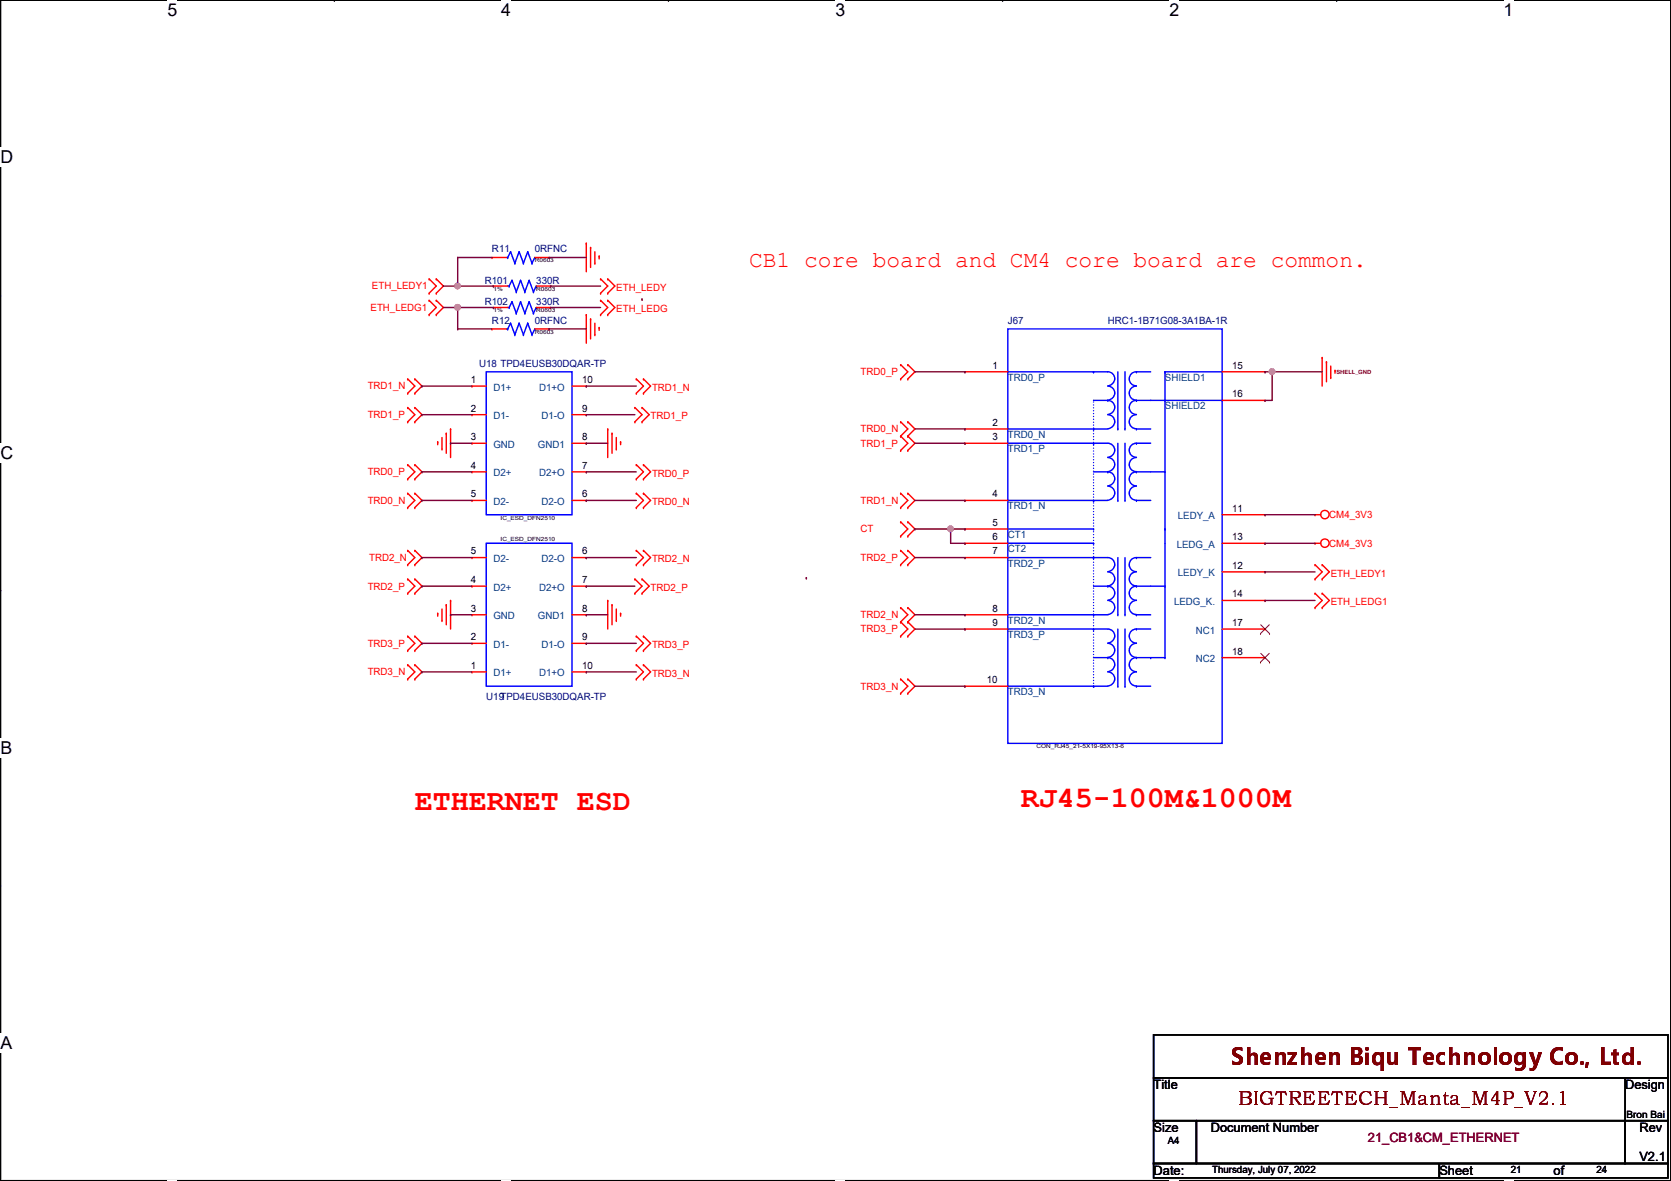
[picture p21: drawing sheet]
<svg xmlns="http://www.w3.org/2000/svg" width="297mm" height="210mm" viewBox="0 0 297 210" stroke-linecap="round" stroke-linejoin="round" font-family="sans-serif">
<defs><g id="words">
<g font-size="5.3" fill="#f00">
<text x="73.7" y="144">ETHERNET ESD</text>
<text x="181.4" y="143.5">RJ45-100M&amp;1000M</text>
</g>
<text font-size="4.1" fill="#f00" x="133.2" y="47.5">CB1 core board and CM4 core board are common.</text>
<text font-size="4.1" fill="#7f0000" x="218.8" y="189.3">Shenzhen Biqu Technology Co., Ltd.</text>
<text font-size="3.5" fill="#7f0000" x="220" y="196.3">BIGTREETECH_Manta_M4P_V2.1</text>
<g font-size="3.1">
<text x="29.8" y="2.8">5</text>
<text x="89.1" y="2.8">4</text>
<text x="148.5" y="2.8">3</text>
<text x="207.9" y="2.8">2</text>
<text x="267.3" y="2.8">1</text>
<text x=".1" y="29">D</text>
<text x=".1" y="81.5">C</text>
<text x=".1" y="133.9">B</text>
<text x=".1" y="186.4">A</text>
<text x="297" y="186.4">A</text>
</g>
<g font-size="2.3">
<text x="205.1" y="193.6">Title</text>
<text x="288.9" y="193.6">Design</text>
<text x="205.1" y="201.3">Size</text>
<text x="215.2" y="201.3">Document Number</text>
<text x="291.4" y="201.3">Rev</text>
<text x="205.1" y="208.9">Date:</text>
<text x="255.9" y="208.9">Sheet</text>
<text x="276.2" y="208.9">of</text>
<text x="291.4" y="206.3">V2.1</text>
</g>
<text font-size="2.3" fill="#7f003f" x="243.2" y="203">21_CB1&amp;CM_ETHERNET</text>
<g font-size="1.8" fill="#00007f">
<text x="87.5" y="44.8">R11</text>
<text x="95.1" y="44.8">0RFNC</text>
<text x="86.2" y="50.4">R101</text>
<text x="95.3" y="50.4">330R</text>
<text x="86.2" y="54.2">R102</text>
<text x="87.5" y="57.5">R12</text>
<text x="95.1" y="57.5">0RFNC</text>
<text x="95.3" y="54.2">330R</text>
<text x="179.2" y="57.5">J67</text>
<text x="196.9" y="57.5">HRC1-1B71G08-3A1BA-1R</text>
<text x="85.2" y="65.2">U18 TPD4EUSB30DQAR-TP</text>
<text x="86.4" y="124.3">U19TPD4EUSB30DQAR-TP</text>
</g>
<g font-size="1.8" fill="#f00">
<text x="66.1" y="51.4">ETH_LEDY1</text>
<text x="109.6" y="51.7">ETH_LEDY</text>
<text x="65.9" y="55.2">ETH_LEDG1</text>
<text x="109.6" y="55.5">ETH_LEDG</text>
<text x="65.4" y="69.2">TRD1_N</text>
<text x="115.9" y="69.5">TRD1_N</text>
<text x="153" y="66.7">TRD0_P</text>
<text x="65.4" y="74.3">TRD1_P</text>
<text x="115.7" y="74.5">TRD1_P</text>
<text x="153" y="76.8">TRD0_N</text>
<text x="153" y="79.4">TRD1_P</text>
<text x="65.4" y="84.5">TRD0_P</text>
<text x="65.4" y="89.5">TRD0_N</text>
<text x="115.9" y="84.7">TRD0_P</text>
<text x="115.9" y="89.8">TRD0_N</text>
<text x="153" y="89.5">TRD1_N</text>
<text x="153" y="94.6">CT</text>
<text x="236.3" y="92.1">CM4_3V3</text>
<text x="65.6" y="99.7">TRD2_N</text>
<text x="115.9" y="99.9">TRD2_N</text>
<text x="153" y="99.7">TRD2_P</text>
<text x="236.3" y="97.2">CM4_3V3</text>
<text x="65.4" y="104.8">TRD2_P</text>
<text x="115.7" y="105">TRD2_P</text>
<text x="236.6" y="102.5">ETH_LEDY1</text>
<text x="236.6" y="107.6">ETH_LEDG1</text>
<text x="153" y="109.9">TRD2_N</text>
<text x="153" y="112.4">TRD3_P</text>
<text x="65.4" y="114.9">TRD3_P</text>
<text x="115.9" y="115.2">TRD3_P</text>
<text x="65.4" y="120">TRD3_N</text>
<text x="115.9" y="120.3">TRD3_N</text>
<text x="153" y="122.6">TRD3_N</text>
</g>
<g font-size="1.8">
<text x="176.4" y="65.5">1</text>
<text x="219" y="65.5">15</text>
<text x="83.7" y="68.1">1</text>
<text x="103.5" y="68.1">10</text>
<text x="219" y="70.6">16</text>
<text x="83.7" y="73.2">2</text>
<text x="103.5" y="73.2">9</text>
<text x="176.4" y="75.7">2</text>
<text x="83.7" y="78.2">3</text>
<text x="83.7" y="83.3">4</text>
<text x="103.5" y="78.2">8</text>
<text x="103.5" y="83.3">7</text>
<text x="176.4" y="78.2">3</text>
<text x="83.7" y="88.4">5</text>
<text x="103.5" y="88.4">6</text>
<text x="176.4" y="88.4">4</text>
<text x="176.4" y="93.5">5</text>
<text x="219" y="90.9">11</text>
<text x="83.7" y="98.6">5</text>
<text x="103.5" y="98.6">6</text>
<text x="176.4" y="96">6</text>
<text x="176.4" y="98.6">7</text>
<text x="219" y="101.1">12</text>
<text x="219" y="96">13</text>
<text x="83.7" y="103.6">4</text>
<text x="103.5" y="103.6">7</text>
<text x="219" y="106.2">14</text>
<text x="83.7" y="113.8">2</text>
<text x="83.7" y="108.7">3</text>
<text x="103.5" y="113.8">9</text>
<text x="103.5" y="108.7">8</text>
<text x="176.4" y="111.3">9</text>
<text x="176.4" y="108.7">8</text>
<text x="219" y="111.3">17</text>
<text x="83.7" y="118.9">1</text>
<text x="103.5" y="118.9">10</text>
<text x="219" y="116.3">18</text>
<text x="175.4" y="121.4">10</text>
<text x="207.6" y="203.3">A4</text>
<text x="289.1" y="198.8">Bron Bai</text>
<text x="215.5" y="208.4">Thursday, July 07, 2022</text>
<text x="268.6" y="208.4">21</text>
<text x="283.8" y="208.4">24</text>
</g>
<g font-size="1.8" fill="#003f7f">
<text x="87.7" y="69.4">D1+</text>
<text x="95.8" y="69.4">D1+O</text>
<text x="179.2" y="67.7">TRD0_P</text>
<text x="207.1" y="67.7">SHIELD1</text>
<text x="87.7" y="74.5">D1-</text>
<text x="96.3" y="74.5">D1-O</text>
<text x="179.2" y="77.9">TRD0_N</text>
<text x="207.1" y="72.8">SHIELD2</text>
<text x="87.7" y="79.6">GND</text>
<text x="95.6" y="79.6">GND1</text>
<text x="179.2" y="80.4">TRD1_P</text>
<text x="87.7" y="84.7">D2+</text>
<text x="87.7" y="89.7">D2-</text>
<text x="95.8" y="84.7">D2+O</text>
<text x="96.3" y="89.7">D2-O</text>
<text x="179.2" y="90.6">TRD1_N</text>
<text x="179.2" y="95.6">CT1</text>
<text x="209.4" y="92.3">LEDY_A</text>
<text x="87.7" y="99.9">D2-</text>
<text x="96.3" y="99.9">D2-O</text>
<text x="179.2" y="98.2">CT2</text>
<text x="179.2" y="100.7">TRD2_P</text>
<text x="209.2" y="97.4">LEDG_A</text>
<text x="87.7" y="105">D2+</text>
<text x="95.8" y="105">D2+O</text>
<text x="208.7" y="107.5">LEDG_K.</text>
<text x="209.4" y="102.4">LEDY_K</text>
<text x="87.7" y="110.1">GND</text>
<text x="95.6" y="110.1">GND1</text>
<text x="179.2" y="113.4">TRD3_P</text>
<text x="179.2" y="110.9">TRD2_N</text>
<text x="212.6" y="112.6">NC1</text>
<text x="87.7" y="115.1">D1-</text>
<text x="96.3" y="115.1">D1-O</text>
<text x="212.6" y="117.7">NC2</text>
<text x="87.7" y="120.2">D1+</text>
<text x="95.8" y="120.2">D1+O</text>
<text x="179.2" y="123.6">TRD3_N</text>
</g>
<g font-size="1">
<text x="95.1" y="46.7">R0603</text>
<text x="87.7" y="51.7">1%</text>
<text x="95.3" y="51.7">R0603</text>
<text x="87.7" y="55.5">1%</text>
<text x="95.1" y="59.4">R0603</text>
<text x="95.3" y="55.5">R0603</text>
<text x="89" y="92.4">IC_ESD_DFN2510</text>
<text x="89" y="96.2">IC_ESD_DFN2510</text>
<text x="184.2" y="133">CON_RJ45_21-5X19-95X13-6</text>
</g>
<text font-size="1" fill="#7f0000" x="237.6" y="66.5">SHELL_GND</text>
</g></defs>
<path d="M.1 0h296.9v209.8h-296.9z" fill="none" stroke="#000" stroke-width=".25"/>
<g fill="#fff">
<path d="M29.8 0h1.7v3.5h-1.7z"/>
<path d="M29.8 209.8h1.7v.1h-1.7z"/>
</g>
<path d="M59.4 0h.1M59.4 209.8h.1" fill="none" stroke="#000" stroke-width=".25"/>
<g fill="#fff">
<path d="M89.1 0h1.7v3.5h-1.7z"/>
<path d="M89.1 209.8h1.7v.1h-1.7z"/>
</g>
<path d="M118.8 0h.1M118.8 209.8h.1" fill="none" stroke="#000" stroke-width=".25"/>
<g fill="#fff">
<path d="M148.5 0h1.7v3.5h-1.7z"/>
<path d="M148.5 209.8h1.7v.1h-1.7z"/>
</g>
<path d="M178.2 0h.1M178.2 209.8h.1" fill="none" stroke="#000" stroke-width=".25"/>
<g fill="#fff">
<path d="M207.9 0h1.7v3.5h-1.7z"/>
<path d="M207.9 209.8h1.7v.1h-1.7z"/>
</g>
<path d="M237.6 0h.1M237.6 209.8h.1" fill="none" stroke="#000" stroke-width=".25"/>
<g fill="#fff">
<path d="M267.3 0h1.7v3.5h-1.7z"/>
<path d="M267.3 209.8h1.7v.1h-1.7z"/>
<path d="M.1 26.2h2.2v3.5h-2.2z"/>
<path d="M297 26.2l.1 3.5z"/>
<path d="M.1 78.7h2.2v3.5h-2.2z"/>
<path d="M297 78.7l.1 3.5z"/>
</g>
<path d="M.1 52.5h.1M297 52.5h.1" fill="none" stroke="#000" stroke-width=".25"/>
<g fill="#fff">
<path d="M.1 131.1h2.1v3.5h-2.1z"/>
<path d="M297 131.1l.1 3.5z"/>
</g>
<path d="M.1 104.9h.1M297 104.9h.1" fill="none" stroke="#000" stroke-width=".25"/>
<path d="M.1 104.9h.1M297 104.9h.1" fill="none" stroke="#000" stroke-width=".18"/>
<g fill="#fff">
<path d="M.1 183.6h2.1v3.5h-2.1z"/>
<path d="M297 183.6l.1 3.5z"/>
</g>
<path d="M.1 157.4h.1M297 157.4h.1M205.1 183.9h91.4v7.7h-91.4zM205.1 191.6h91.4v7.6h-91.4zM205.1 199.2h7.6v7.6h-7.6zM212.7 199.2h76.2v7.6h-76.2zM288.9 199.2h7.6v7.6h-7.6zM288.9 191.6h.1M288.9 191.6v7.6M205.1 206.8h50.8v2.5h-50.8zM255.9 206.8h40.6v2.5h-40.6z" fill="none" stroke="#000" stroke-width=".25"/>
<g fill="none" stroke="#f00" stroke-width=".25">
<path d="M76.3 49.6h.1M76.3 52.1h.1M76.3 53.4h.1M76.3 55.9h.1M76.3 49.6l1.3 1.2-1.3 1.3M76.3 53.4l1.3 1.3-1.3 1.2M77.6 52.1h.1M77.6 49.6h.1M77.6 55.9h.1M77.6 53.4h.1M77.6 49.6l1.2 1.2-1.2 1.3M77.6 53.4l1.2 1.3-1.2 1.2"/>
<path d="M87.5 58.5h.1M87.5 45.8h.1M87.5 58.5h2.5M87.5 45.8h2.5M87.7 54.7h.1M87.7 50.8h.1M87.7 54.7h2.6M87.7 50.8h2.6M95.1 58.5h2.5M95.1 45.8h2.5M95.3 54.7h2.6M95.3 50.8h2.6"/>
<path d="M97.6 58.5h.1M97.6 45.8h.1M97.9 54.7h.1M97.9 50.8h.1M104.2 43.2h.1M104.2 55.9h.1M104.2 43.2v5.1M104.2 55.9v5.1M105 44h.1M105 56.7h.1M105 44v3.5M105 56.7v3.5"/>
<path d="M105.7 46.8h.1M105.7 59.5h.1M105.7 44.7v2.1M105.7 57.4v2.1M106.5 45.5h.1M106.5 58.2h.1M106.5 45.5v.5M106.5 58.2v.5M106.8 52.1h.1M106.8 49.6h.1M106.8 55.9h.1M106.8 53.4h.1"/>
<path d="M106.8 49.6l1.2 1.2-1.2 1.3M106.8 53.4l1.2 1.3-1.2 1.2M108 52.1h.1M108 49.6h.1M108 55.9h.1M108 53.4h.1M108 49.6l1.3 1.2-1.3 1.3M108 53.4l1.3 1.3-1.3 1.2M72.5 67.4h.1M72.5 69.9h.1M72.5 72.4h.1M72.5 75h.1"/>
<path d="M72.5 67.4l1.2 1.2-1.2 1.3M72.5 72.4l1.2 1.3-1.2 1.3M73.7 69.9h.1M73.7 67.4h.1M73.7 75h.1M73.7 72.4h.1M73.7 67.4l1.3 1.2-1.3 1.3M73.7 72.4l1.3 1.3-1.3 1.3M77.8 78.5h.1M77.8 78.5v.5M78.6 79.8h.1M78.6 77.8v2"/>
<path d="M79.3 77h.1M79.3 77v3.6M80.1 76.2h.1M80.1 76.2v5.1M83.9 73.7h.1M83.9 78.8h.1M83.9 68.6h.1M83.9 78.8h2.5M83.9 73.7h2.5M83.9 68.6h2.5M101.7 78.8h2.5M101.7 73.7h2.5"/>
<path d="M101.7 68.6h2.5M104.2 73.7h.1M104.2 68.6h.1M104.2 78.8h.1M108 76.2h.1M108 76.2v5.1M108.8 77h.1M108.8 77v3.6M109.6 79.8h.1M109.6 77.8v2M110.3 78.5h.1M110.3 78.5v.5"/>
<path d="M112.9 75h.1M112.9 72.4h.1M112.9 72.4l1.2 1.3-1.2 1.3M113.1 69.9h.1M113.1 67.4h.1M113.1 67.4l1.3 1.2-1.3 1.3M114.1 75h.1M114.1 72.4h.1M114.1 72.4l1.3 1.3-1.3 1.3M114.4 69.9h.1M114.4 67.4h.1M114.4 67.4l1.3 1.2-1.3 1.3"/>
<path d="M160.1 64.8h.1M160.1 67.4h.1M160.1 75h.1M160.1 77.5h.1M160.1 64.8l1.3 1.3-1.3 1.3M160.1 75l1.3 1.2-1.3 1.3M160.1 77.5l1.3 1.3-1.3 1.3M161.4 67.4h.1M161.4 64.8h.1M161.4 77.5h.1M161.4 75h.1M161.4 64.8l1.2 1.3-1.2 1.3"/>
<path d="M161.4 75l1.2 1.2-1.2 1.3M161.4 77.5l1.2 1.3-1.2 1.3M171.5 66.1h.1M171.5 76.2h.1M171.5 78.8h.1M171.5 66.1h7.7M171.5 76.2h7.7M171.5 78.8h7.7M217.3 66.1h7.6M217.3 71.2h7.6M224.9 66.1h.1M224.9 71.2h.1"/>
<path d="M235 63.5h.1M235 63.5v5.1M235.8 64.3h.1M235.8 64.3v3.6M236.6 67.1h.1M236.6 65.1v2M237.3 65.8h.1M237.3 65.8v.5M72.5 82.6h.1M72.5 85.1h.1M72.5 87.7h.1M72.5 90.2h.1"/>
<path d="M72.5 97.8h.1M72.5 82.6l1.2 1.3-1.2 1.2M72.5 87.7l1.2 1.2-1.2 1.3M72.5 97.8l1.2 1.3-1.2 1.3M73.7 85.1h.1M73.7 82.6h.1M73.7 90.2h.1M73.7 87.7h.1M73.7 97.8h.1M73.7 82.6l1.3 1.3-1.3 1.2M73.7 87.7l1.3 1.2-1.3 1.3M73.7 97.8l1.3 1.3-1.3 1.3"/>
<path d="M83.9 99.1h.1M83.9 83.9h.1M83.9 88.9h.1M83.9 88.9h2.5M83.9 99.1h2.5M83.9 83.9h2.5M101.7 88.9h2.5M101.7 99.1h2.5M101.7 83.9h2.5M104.2 99.1h.1M104.2 83.9h.1M104.2 88.9h.1"/>
<path d="M113.1 85.1h.1M113.1 82.6h.1M113.1 90.2h.1M113.1 87.7h.1M113.1 97.8h.1M113.1 82.6l1.3 1.3-1.3 1.2M113.1 87.7l1.3 1.2-1.3 1.3M113.1 97.8l1.3 1.3-1.3 1.3M114.4 85.1h.1M114.4 82.6h.1M114.4 90.2h.1M114.4 87.7h.1"/>
<path d="M114.4 97.8h.1M114.4 82.6l1.3 1.3-1.3 1.2M114.4 87.7l1.3 1.2-1.3 1.3M114.4 97.8l1.3 1.3-1.3 1.3M160.1 80.1h.1M160.1 87.7h.1M160.1 90.2h.1M160.1 97.8h.1M160.1 92.8h.1M160.1 95.3h.1M160.1 87.7l1.3 1.2-1.3 1.3M160.1 97.8l1.3 1.3-1.3 1.3"/>
<path d="M160.1 92.8l1.3 1.2-1.3 1.3M161.4 80.1h.1M161.4 90.2h.1M161.4 87.7h.1M161.4 97.8h.1M161.4 95.3h.1M161.4 92.8h.1M161.4 87.7l1.2 1.2-1.2 1.3M161.4 97.8l1.2 1.3-1.2 1.3M161.4 92.8l1.2 1.2-1.2 1.3M171.5 88.9h.1M171.5 96.6h.1"/>
<path d="M171.5 94h.1M171.5 99.1h.1M171.5 96.6h7.7M171.5 88.9h7.7M171.5 94h7.7M171.5 99.1h7.7M217.3 91.5h7.6M217.3 96.6h7.6M224.9 96.6h.1M224.9 91.5h.1M233.8 91.5h.1M233.8 96.6h.1"/>
<path d="M233.8 91.5h1M233.8 96.6h1M72.5 100.4h.1M72.5 102.9h.1M72.5 105.5h.1M72.5 113.1h.1M72.5 115.6h.1M72.5 118.2h.1M72.5 102.9l1.2 1.3-1.2 1.3M72.5 113.1l1.2 1.2-1.2 1.3M72.5 118.2l1.2 1.2-1.2 1.3M73.7 100.4h.1"/>
<path d="M73.7 105.5h.1M73.7 102.9h.1M73.7 115.6h.1M73.7 113.1h.1M73.7 118.2h.1M73.7 102.9l1.3 1.3-1.3 1.3M73.7 113.1l1.3 1.2-1.3 1.3M73.7 118.2l1.3 1.2-1.3 1.3M77.8 109h.1M77.8 109v.5M78.6 110.3h.1M78.6 108.2v2.1"/>
<path d="M79.3 107.5h.1M79.3 107.5v3.5M80.1 106.7h.1M80.1 106.7v5.1M83.9 114.3h.1M83.9 109.3h.1M83.9 119.4h.1M83.9 104.2h.1M83.9 109.3h2.5M83.9 114.3h2.5M83.9 119.4h2.5M83.9 104.2h2.5"/>
<path d="M101.7 109.3h2.5M101.7 114.3h2.5M101.7 119.4h2.5M101.7 104.2h2.5M104.2 114.3h.1M104.2 119.4h.1M104.2 109.3h.1M104.2 104.2h.1M108 106.7h.1M108 106.7v5.1M108.8 107.5h.1M108.8 107.5v3.5"/>
<path d="M109.6 110.3h.1M109.6 108.2v2.1M110.3 109h.1M110.3 109v.5M112.9 105.5h.1M112.9 102.9h.1M112.9 102.9l1.2 1.3-1.2 1.3M113.1 100.4h.1M113.1 115.6h.1M113.1 113.1h.1M113.1 118.2h.1M113.1 113.1l1.3 1.2-1.3 1.3"/>
<path d="M113.1 118.2l1.3 1.2-1.3 1.3M114.1 105.5h.1M114.1 102.9h.1M114.1 102.9l1.3 1.3-1.3 1.3M114.4 100.4h.1M114.4 115.6h.1M114.4 113.1h.1M114.4 118.2h.1M114.4 113.1l1.3 1.2-1.3 1.3M114.4 118.2l1.3 1.2-1.3 1.3M160.1 100.4h.1M160.1 108h.1"/>
<path d="M160.1 110.5h.1M160.1 113.1h.1M160.1 108l1.3 1.3-1.3 1.2M160.1 110.5l1.3 1.3-1.3 1.3M161.4 100.4h.1M161.4 110.5h.1M161.4 108h.1M161.4 113.1h.1M161.4 108l1.2 1.3-1.2 1.2M161.4 110.5l1.2 1.3-1.2 1.3M171.5 111.8h.1M171.5 109.3h.1"/>
<path d="M171.5 111.8h7.7M171.5 109.3h7.7M217.3 111.8h7.6M217.3 116.9h7.6M217.3 106.7h7.6M217.3 101.6h7.6M224.9 111.8h.1M224.9 116.9h.1M224.9 106.7h.1M224.9 101.6h.1M233.8 102.9h.1M233.8 100.4h.1"/>
<path d="M233.8 108h.1M233.8 105.5h.1M233.8 100.4l1.2 1.2-1.2 1.3M233.8 105.5l1.2 1.2-1.2 1.3M235 102.9h.1M235 100.4h.1M235 108h.1M235 105.5h.1M235 100.4l1.3 1.2-1.3 1.3M235 105.5l1.3 1.2-1.3 1.3M72.5 120.7h.1M73.7 120.7h.1"/>
<path d="M113.1 120.7h.1M114.4 120.7h.1M160.1 120.7h.1M160.1 123.2h.1M160.1 120.7l1.3 1.3-1.3 1.2M161.4 123.2h.1M161.4 120.7h.1M161.4 120.7l1.2 1.3-1.2 1.2M171.5 122h.1M171.5 122h7.7"/>
<circle cx="235.5" cy="91.5" r=".75"/>
<circle cx="235.5" cy="96.5" r=".75"/>
</g>
<g fill="none" stroke="#00f" stroke-width=".25">
<path d="M90 58.5h.3M90 45.8h.3M90.3 58.5h.1M90.3 45.8h.1M90.3 54.7h.2M90.3 50.8h.2M90.5 54.7h.1M90.5 50.8h.1M90.8 57.4h.1M90.8 44.7h.1M90.8 57.4l-.5 1.1M90.8 57.4l.7 2.1"/>
<path d="M90.8 44.7l-.5 1.1M90.8 44.7l.7 2.1M91 53.6h.1M91 49.8h.1M91 53.6l-.5 1.1M91 53.6l.8 2.1M91 49.8l-.5 1M91 49.8l.8 2.1M91.5 59.5h.1M91.5 46.8h.1M91.8 55.7h.1M91.8 51.9h.1"/>
<path d="M92.3 57.4h.1M92.3 44.7h.1M92.3 57.4l-.8 2.1M92.3 57.4l.7 2.1M92.3 44.7l-.8 2.1M92.3 44.7l.7 2.1M92.5 53.6h.1M92.5 49.8h.1M92.5 53.6l-.7 2.1M92.5 53.6l.8 2.1M92.5 49.8l-.7 2.1M92.5 49.8l.8 2.1"/>
<path d="M93 59.5h.1M93 46.8h.1M93.3 55.7h.1M93.3 51.9h.1M93.8 57.4h.1M93.8 44.7h.1M93.8 57.4l-.8 2.1M93.8 57.4l.8 2.1M93.8 44.7l-.8 2.1M93.8 44.7l.8 2.1M94.1 53.6h.1M94.1 49.8h.1"/>
<path d="M94.1 53.6l-.8 2.1M94.1 53.6l.7 2.1M94.1 49.8l-.8 2.1M94.1 49.8l.7 2.1M94.6 59.5h.1M94.6 46.8h.1M94.8 55.7h.1M94.8 51.9h.1M95.1 58.5h.1M95.1 45.8h.1M95.1 58.5l-.5 1M95.1 45.8l-.5 1"/>
<path d="M95.3 54.7h.1M95.3 50.8h.1M95.3 54.7l-.5 1M95.3 50.8l-.5 1.1M179.2 58.5h38.1v73.6h-38.1zM86.4 66.1h15.3v25.4h-15.3zM179.2 66.1h17.7a1.25 1.25 0 0 1 1.3 1.2 1.25 1.25 0 0 1-1.3 1.3M179.2 78.8h17.7a1.25 1.25 0 0 1 1.3 1.2 1.25 1.25 0 0 1-1.3 1.3M179.2 76.2h17.7M194.4 76.2h.1M194.4 66.1h.1M194.4 78.8h.1"/>
<path d="M194.4 71.2h2.5M196.9 71.2a1.27 1.27 0 0 1 1.3 1.2 1.27 1.27 0 0 1-1.3 1.3 1.25 1.25 0 0 1 1.3 1.3 1.25 1.25 0 0 1-1.3 1.2M196.9 68.6a1.25 1.25 0 0 1 1.3 1.3 1.25 1.25 0 0 1-1.3 1.2M196.9 71.2h.1M198.7 76.2h.1M198.7 66.1v10.1M198.7 78.8v10.1M200 76.2h.1M200 66.1v10.1M200 78.8v10.1M202 66.1h.1M202 71.2a1.25 1.25 0 0 0-1.3 1.2 1.25 1.25 0 0 0 1.3 1.3 1.27 1.27 0 0 0-1.3 1.2 1.27 1.27 0 0 0 1.3 1.3"/>
<path d="M202 68.6a1.25 1.25 0 0 0-1.3 1.3 1.25 1.25 0 0 0 1.3 1.2M202 66.1a1.25 1.25 0 0 0-1.3 1.2 1.25 1.25 0 0 0 1.3 1.3M202 76.2h.1M202 71.2h.1M202 78.8a1.25 1.25 0 0 0-1.3 1.2 1.25 1.25 0 0 0 1.3 1.3M202 78.8h.1M202 66.1h2.6M202 76.2h2.6M202 71.2h15.3M202 78.8h2.6M207.1 71.2h.1M207.1 66.1h.1"/>
<path d="M207.1 66.1h10.2M207.1 66.1v50.8M217.3 71.2h.1M86.4 96.6h15.3v25.4h-15.3zM179.2 99.1h17.7a1.25 1.25 0 0 1 1.3 1.3 1.25 1.25 0 0 1-1.3 1.2M179.2 88.9h17.7M179.2 94h15.2M179.2 96.6h15.2M194.4 88.9h.1M194.4 99.1h.1M194.4 94h.1M194.4 96.6h.1"/>
<path d="M194.4 83.9h2.5M196.9 83.9a1.25 1.25 0 0 1 1.3 1.2 1.25 1.25 0 0 1-1.3 1.3M196.9 81.3a1.25 1.25 0 0 1 1.3 1.3 1.25 1.25 0 0 1-1.3 1.2M196.9 86.4a1.25 1.25 0 0 1 1.3 1.3 1.25 1.25 0 0 1-1.3 1.2M196.9 83.9h.1M198.7 88.9h.1M198.7 99.1v10.2M200 88.9h.1M200 99.1v10.2M202 83.9h.1M202 81.3a1.25 1.25 0 0 0-1.3 1.3 1.25 1.25 0 0 0 1.3 1.2M202 83.9a1.25 1.25 0 0 0-1.3 1.2 1.25 1.25 0 0 0 1.3 1.3"/>
<path d="M202 86.4a1.25 1.25 0 0 0-1.3 1.3 1.25 1.25 0 0 0 1.3 1.2M202 88.9h.1M202 99.1h.1M202 99.1a1.25 1.25 0 0 0-1.3 1.3 1.25 1.25 0 0 0 1.3 1.2M202 83.9h5.1M202 88.9h2.6M202 99.1h2.6M207.1 94h.1M207.1 83.9h.1M179.2 111.8h17.7a1.25 1.25 0 0 1 1.3 1.3 1.25 1.25 0 0 1-1.3 1.2M179.2 109.3h17.7M194.4 109.3h.1"/>
<path d="M194.4 111.8h.1M194.4 104.2h2.5M194.4 116.9h2.5M196.9 104.2a1.25 1.25 0 0 1 1.3 1.2 1.25 1.25 0 0 1-1.3 1.3 1.27 1.27 0 0 1 1.3 1.2 1.27 1.27 0 0 1-1.3 1.3M196.9 101.6a1.25 1.25 0 0 1 1.3 1.3 1.25 1.25 0 0 1-1.3 1.2M196.9 116.9a1.25 1.25 0 0 1 1.3 1.2 1.25 1.25 0 0 1-1.3 1.3M196.9 114.3a1.25 1.25 0 0 1 1.3 1.3 1.25 1.25 0 0 1-1.3 1.2M196.9 119.4a1.25 1.25 0 0 1 1.3 1.3 1.25 1.25 0 0 1-1.3 1.2M196.9 104.2h.1M196.9 116.9h.1M198.7 109.3h.1M198.7 111.8v10.2"/>
<path d="M200 109.3h.1M200 111.8v10.2M202 101.6a1.25 1.25 0 0 0-1.3 1.3 1.25 1.25 0 0 0 1.3 1.2M202 104.2h.1M202 104.2a1.25 1.25 0 0 0-1.3 1.2 1.25 1.25 0 0 0 1.3 1.3 1.27 1.27 0 0 0-1.3 1.2 1.27 1.27 0 0 0 1.3 1.3M202 109.3h.1M202 114.3a1.25 1.25 0 0 0-1.3 1.3 1.25 1.25 0 0 0 1.3 1.2M202 116.9h.1M202 111.8h.1M202 111.8a1.25 1.25 0 0 0-1.3 1.3 1.25 1.25 0 0 0 1.3 1.2M202 116.9a1.25 1.25 0 0 0-1.3 1.2 1.25 1.25 0 0 0 1.3 1.3M202 119.4a1.25 1.25 0 0 0-1.3 1.3 1.25 1.25 0 0 0 1.3 1.2"/>
<path d="M202 104.2h5.1M202 109.3h2.6M202 116.9h5.1M202 111.8h2.6M204.6 116.9h.1M207.1 116.9h.1M207.1 104.2h.1M179.2 122h17.7M194.4 122h.1M198.7 122h.1M200 122h.1M202 122h.1"/>
<path d="M202 122h2.6"/>
</g>
<path d="M194.4 71.2h.1M194.4 96.6v-25.4M194.4 96.6h.1M194.4 122v-25.4" fill="none" stroke="#00f" stroke-width=".25" stroke-dasharray="0 .5"/>
<path d="M224.1 112.6h.1M224.1 117.7h.1M224.1 111l1.6 1.6M224.1 116.1l1.6 1.6M225.6 111l-1.5 1.6M225.6 116.1l-1.5 1.6M225.7 112.6h.1M225.7 117.7h.1" fill="none" stroke="#7f3f00" stroke-width=".18"/>
<g fill="none" stroke="#7f003f" stroke-width=".25">
<path d="M78.8 50.8h2.6M78.8 54.7h2.6M81.4 50.8h.1M81.4 54.7h.1M97.9 50.8h.1M97.9 54.7h.1M97.9 50.8h8.9M97.9 54.7h8.9M114.1 53.1h.1M114.1 53.1v.3M75 68.6h.1M75 73.7h.1"/>
<path d="M75 68.6h8.9M75 73.7h8.9M80.1 78.8h.1M80.1 78.8h3.8M104.2 68.6h.1M104.2 73.7h.1M104.2 78.8h.1M104.2 68.6h8.9M104.2 73.7h8.7M104.2 78.8h3.8M162.6 78.8h8.9M162.6 66.1h8.9"/>
<path d="M162.6 76.2h8.9M171.5 66.1h.1M171.5 76.2h.1M171.5 78.8h.1M226.1 66.1h.1M226.1 66.1v5.1M226.1 66.1h8.9M75 83.9h.1M75 88.9h.1M75 99.1h.1M75 83.9h8.9M75 88.9h8.9"/>
<path d="M75 99.1h8.9M104.2 83.9h.1M104.2 88.9h.1M104.2 99.1h.1M104.2 83.9h8.9M104.2 88.9h8.9M104.2 99.1h8.9M162.6 94h.1M162.6 88.9h8.9M162.6 99.1h8.9M162.6 94h8.9M169 94h.1"/>
<path d="M169 94v2.6M171.5 94h.1M171.5 88.9h.1M171.5 99.1h.1M75 104.2h.1M75 114.3h.1M75 119.4h.1M75 104.2h8.9M75 114.3h8.9M75 119.4h8.9M80.1 109.3h.1M80.1 109.3h3.8"/>
<path d="M104.2 104.2h.1M104.2 114.3h.1M104.2 119.4h.1M104.2 109.3h.1M104.2 104.2h8.7M104.2 114.3h8.9M104.2 119.4h8.9M104.2 109.3h3.8M143.3 102.7h.1M143.3 102.7v.2M162.6 109.3h8.9M162.6 111.8h8.9"/>
<path d="M171.5 109.3h.1M171.5 111.8h.1M162.6 122h8.9M171.5 122h.1"/>
</g>
<circle cx="169" cy="94" r=".49" fill="#f0f"/>
<circle cx="169" cy="94" r=".49" fill="none" stroke="#f0f" stroke-width=".25"/>
<path d="M224.9 66.1h.1M224.9 66.1h1.2M169 96.6h2.5M171.5 96.6h.1" fill="none" stroke="#7f003f" stroke-width=".25"/>
<circle cx="226.1" cy="66.1" r=".49" fill="#f0f"/>
<circle cx="226.1" cy="66.1" r=".49" fill="none" stroke="#f0f" stroke-width=".25"/>
<g fill="none" stroke="#7f003f" stroke-width=".25">
<path d="M81.4 45.8h.1M81.4 50.8h.1M81.4 45.8h6.1M81.4 45.8v5M81.4 50.8h6.3M87.7 50.8h.1M224.9 71.2h.1M224.9 71.2h1.2M224.9 91.5h.1M224.9 96.6h.1M224.9 91.5h8.9M224.9 96.6h8.9"/>
<path d="M224.9 101.6h.1M224.9 106.7h.1M224.9 101.6h8.9M224.9 106.7h8.9"/>
</g>
<circle cx="81.3" cy="50.8" r=".49" fill="#f0f"/>
<circle cx="81.3" cy="50.8" r=".49" fill="none" stroke="#f0f" stroke-width=".25"/>
<path d="M81.4 58.5h.1M81.4 54.7h.1M81.4 58.5h6.1M81.4 54.7v3.8" fill="none" stroke="#7f003f" stroke-width=".25"/>
<circle cx="81.3" cy="54.6" r=".49" fill="#f0f"/>
<circle cx="81.3" cy="54.6" r=".49" fill="none" stroke="#f0f" stroke-width=".25"/>
<path d="M81.4 54.7h6.3M87.7 54.7h.1M97.6 45.8h.1M97.6 58.5h.1M97.6 45.8h6.6M97.6 58.5h6.6" fill="none" stroke="#7f003f" stroke-width=".25"/>
<circle cx="169" cy="94" r=".49" fill="#f0f"/>
<circle cx="169" cy="94" r=".49" fill="none" stroke="#f0f" stroke-width=".25"/>
<circle cx="226.1" cy="66.1" r=".49" fill="#f0f"/>
<circle cx="226.1" cy="66.1" r=".49" fill="none" stroke="#f0f" stroke-width=".25"/>
<circle cx="81.3" cy="50.8" r=".49" fill="#f0f"/>
<circle cx="81.3" cy="50.8" r=".49" fill="none" stroke="#f0f" stroke-width=".25"/>
<circle cx="81.3" cy="54.6" r=".49" fill="#f0f"/>
<circle cx="81.3" cy="54.6" r=".49" fill="none" stroke="#f0f" stroke-width=".25"/>
<use href="#words"/>
</svg>
